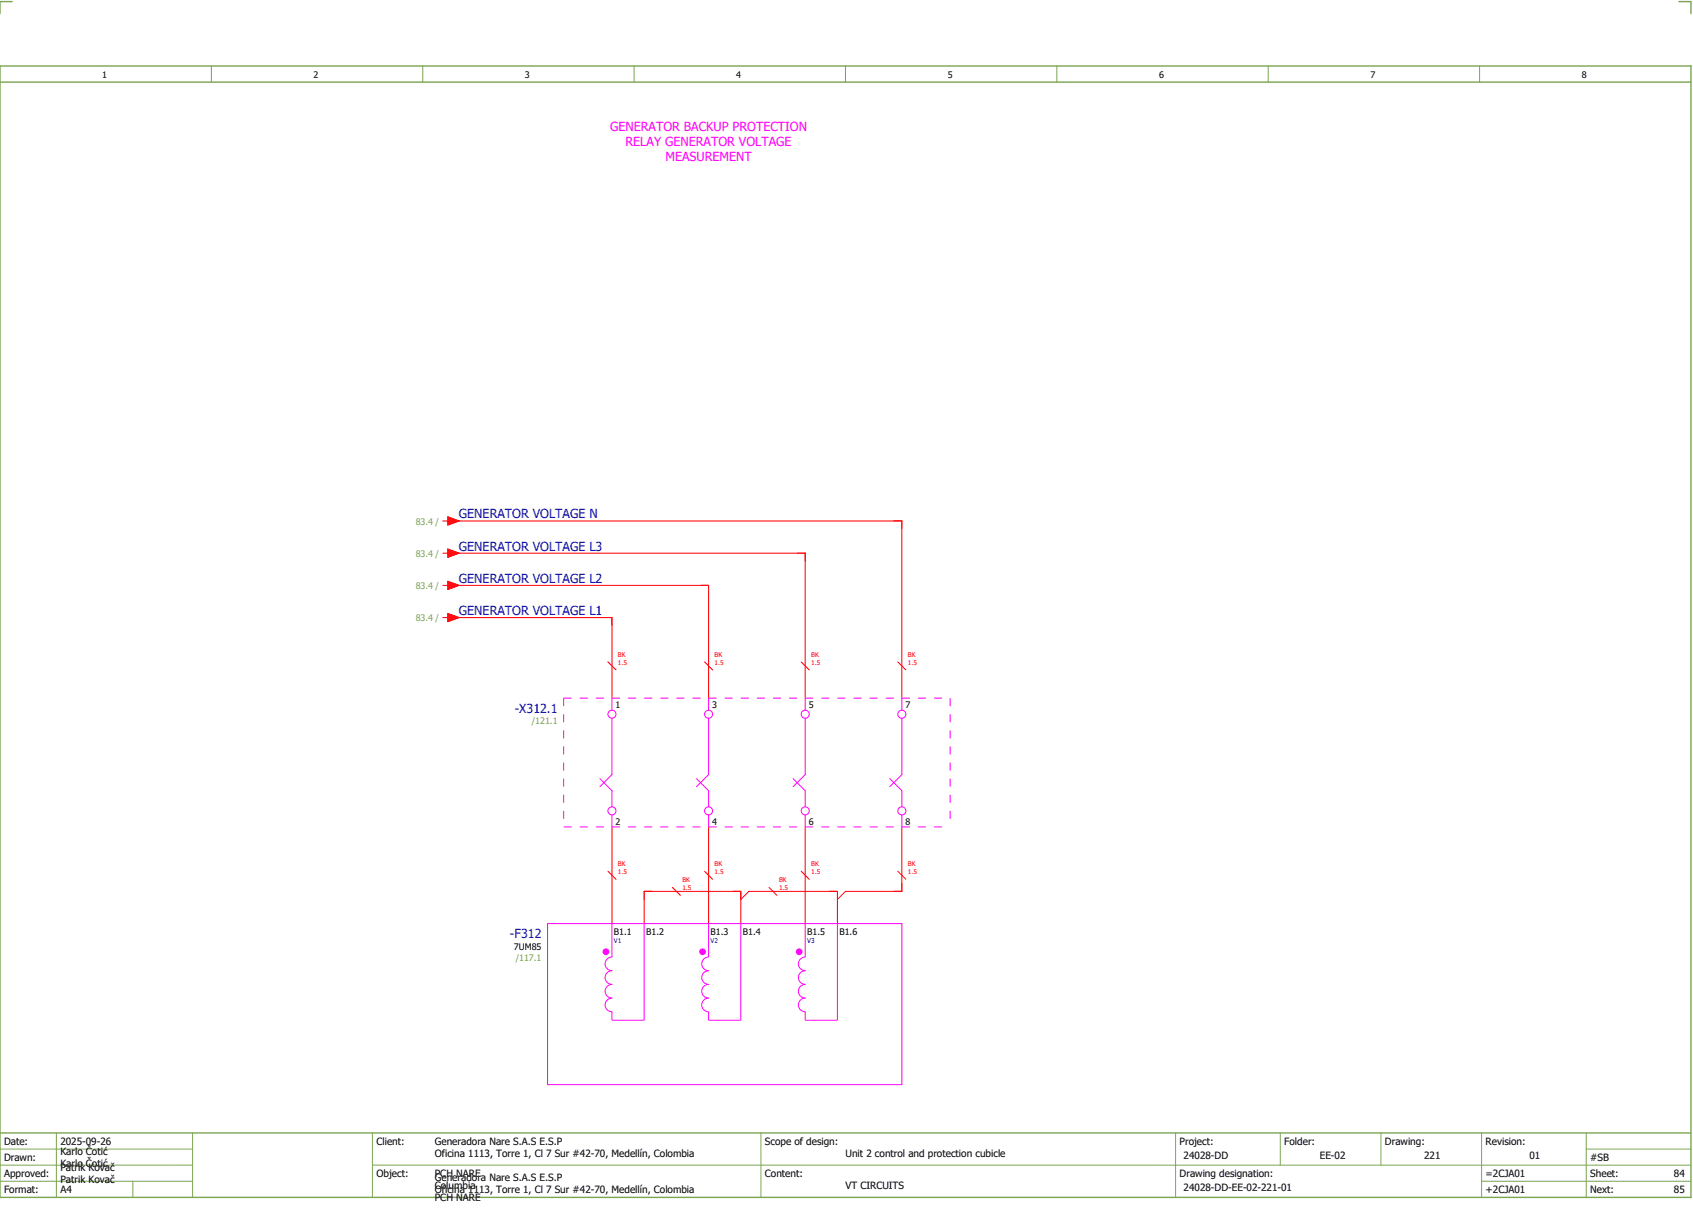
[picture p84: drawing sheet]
<svg xmlns="http://www.w3.org/2000/svg" width="421mm" height="301mm" viewBox="0 0 421 301" stroke-linecap="round" stroke-linejoin="round" font-family="sans-serif">
<defs><g id="words">
<g font-size="3.1" fill="#f0f">
<text x="151.5" y="32.5">GENERATOR BACKUP PROTECTION</text>
<text x="155.4" y="36.3">RELAY GENERATOR VOLTAGE</text>
<text x="165.3" y="40">MEASUREMENT</text>
</g>
<g font-size="3.1" fill="#00f">
<text x="114" y="128.8">GENERATOR VOLTAGE N</text>
<text x="114" y="136.8">GENERATOR VOLTAGE L3</text>
<text x="114" y="144.8">GENERATOR VOLTAGE L2</text>
<text x="114" y="152.8">GENERATOR VOLTAGE L1</text>
<text x="127.8" y="177">-X312.1</text>
<text x="126.7" y="233">-F312</text>
</g>
<g font-size="2.5">
<text x="1" y="284.4">Date:</text>
<text x="15" y="286.9">Karlo Čotić</text>
<text x="15" y="284.4">2025-09-26</text>
<text x="93.5" y="284.4">Client:</text>
<text x="108" y="284.4">Generadora Nare S.A.S E.S.P</text>
<text x="108" y="287.4">Oficina 1113, Torre 1, Cl 7 Sur #42-70, Medellín, Colombia</text>
<text x="190" y="284.4">Scope of design:</text>
<text x="210" y="287.4">Unit 2 control and protection cubicle</text>
<text x="293" y="284.4">Project:</text>
<text x="294" y="287.9">24028-DD</text>
<text x="319" y="284.4">Folder:</text>
<text x="327.8" y="287.9">EE-02</text>
<text x="344" y="284.4">Drawing:</text>
<text x="353.7" y="287.9">221</text>
<text x="369" y="284.4">Revision:</text>
<text x="379.9" y="287.9">01</text>
<text x="1" y="288.4">Drawn:</text>
<text x="1" y="292.4">Approved:</text>
<text x="15" y="289.9">Karlo Čotić</text>
<text x="15" y="290.9">Patrik Kovač</text>
<text x="15" y="293.9">Patrik Kovač</text>
<text x="93.5" y="292.4">Object:</text>
<text x="108" y="293.4">Generadora Nare S.A.S E.S.P</text>
<text x="108" y="292.4">PCH NARE</text>
<text x="190" y="292.4">Content:</text>
<text x="293" y="292.4">Drawing designation:</text>
<text x="369" y="292.4">=2CJA01</text>
<text x="395" y="292.4">Sheet:</text>
<text x="395" y="288.4">#SB</text>
<text x="415.8" y="292.4">84</text>
<text x="1" y="296.4">Format:</text>
<text x="15" y="296.4">A4</text>
<text x="108" y="296.4">Oficina 1113, Torre 1, Cl 7 Sur #42-70, Medellín, Colombia</text>
<text x="108" y="295.4">Columbia</text>
<text x="108" y="298.4">PCH NARE</text>
<text x="210" y="295.4">VT CIRCUITS</text>
<text x="294" y="295.9">24028-DD-EE-02-221-01</text>
<text x="369" y="296.4">+2CJA01</text>
<text x="395" y="296.4">Next:</text>
<text x="415.8" y="296.4">85</text>
</g>
<g font-size="2.2">
<text x="25.4" y="19.4">1</text>
<text x="77.9" y="19.4">2</text>
<text x="130.4" y="19.4">3</text>
<text x="182.9" y="19.4">4</text>
<text x="235.4" y="19.4">5</text>
<text x="287.9" y="19.4">6</text>
<text x="340.4" y="19.4">7</text>
<text x="392.9" y="19.4">8</text>
<text x="152.9" y="175.9">1</text>
<text x="176.9" y="175.9">3</text>
<text x="200.9" y="175.9">5</text>
<text x="224.9" y="175.9">7</text>
<text x="152.9" y="204.9">2</text>
<text x="176.9" y="204.9">4</text>
<text x="200.9" y="204.9">6</text>
<text x="224.9" y="204.9">8</text>
<text x="152.5" y="232.1">B1.1</text>
<text x="160.5" y="232.1">B1.2</text>
<text x="176.5" y="232.1">B1.3</text>
<text x="184.5" y="232.1">B1.4</text>
<text x="200.5" y="232.1">B1.5</text>
<text x="208.5" y="232.1">B1.6</text>
<text x="127.6" y="235.9">7UM85</text>
</g>
<g font-size="2.2" fill="#7ca552">
<text x="103.3" y="130.3">83.4 /</text>
<text x="103.3" y="138.3">83.4 /</text>
<text x="103.3" y="146.3">83.4 /</text>
<text x="103.3" y="154.3">83.4 /</text>
<text x="132.1" y="179.9">/121.1</text>
<text x="128.1" y="238.6">/117.1</text>
</g>
<g font-size="1.6" fill="#f00">
<text x="153.5" y="165.1">1.5</text>
<text x="153.5" y="163.1">BK</text>
<text x="177.5" y="165.1">1.5</text>
<text x="177.5" y="163.1">BK</text>
<text x="201.5" y="165.1">1.5</text>
<text x="201.5" y="163.1">BK</text>
<text x="225.5" y="165.1">1.5</text>
<text x="225.5" y="163.1">BK</text>
<text x="153.5" y="215.1">BK</text>
<text x="177.5" y="215.1">BK</text>
<text x="201.5" y="215.1">BK</text>
<text x="225.5" y="215.1">BK</text>
<text x="153.5" y="217.1">1.5</text>
<text x="169.5" y="221.1">1.5</text>
<text x="169.5" y="219.1">BK</text>
<text x="177.5" y="217.1">1.5</text>
<text x="193.5" y="221.1">1.5</text>
<text x="193.5" y="219.1">BK</text>
<text x="201.5" y="217.1">1.5</text>
<text x="225.5" y="217.1">1.5</text>
</g>
<g font-size="1.6" fill="#00f">
<text x="152.5" y="234.2">V1</text>
<text x="176.5" y="234.2">V2</text>
<text x="200.5" y="234.2">V3</text>
</g>
</g></defs>
<path d="M0 16.4h420v281h-420zM3 .4h-3v3M417 .4h3v3M0 20.4h420M0 281.4h420" fill="none" stroke="#7ca552" stroke-width=".35"/>
<g fill="none" stroke="#7ca552" stroke-width=".25">
<path d="M52.5 16.4v4M105 16.4v4M157.5 16.4v4M210 16.4v4M262.5 16.4v4M315 16.4v4M367.5 16.4v4M0 285.4h47.8M0 293.4h47.8M14 281.4v16M33 293.4v4M47.8 281.4v16"/>
<path d="M47.8 289.4h-47.8M92.5 281.4v16M92.5 289.4h327.5M189 281.4v16M292 281.4v15.8M318 281.4v8M343 281.4v8M368 281.4v15.8M368 293.4h52M394 285.4h26M394 281.4v15.8"/>
</g>
<g fill="none" stroke="#f00" stroke-width=".25">
<path d="M112 137.4h88v36M112 129.4h112v44M112 153.4h40v20M112 145.4h64v28M151 216.4l2 2M152 205.4v24M175 216.4l2 2M176 205.4v24M199 216.4l2 2M200 205.4v24M223 216.4l2 2M224 205.4v16h-14l-2 2"/>
<path d="M160 229.4v-8h24v8M167 220.4l2 2M184 223.4l2-2h22v8M191 220.4l2 2"/>
</g>
<g fill="none" stroke="#f0f" stroke-width=".25">
<path d="M152 173.4v3M152 178.4v14l-3 3M176 173.4v3M176 178.4v14l-3 3M200 173.4v3M200 178.4v14l-3 3M224 173.4v3M224 178.4v14l-3 3M149 193.4l3 3v4M173 193.4l3 3v4M197 193.4l3 3v4M221 193.4l3 3v4"/>
<path d="M152 202.4v3M176 202.4v3M200 202.4v3M224 202.4v3M136 229.4h88v40h-88z"/>
<circle cx="152" cy="177.4" r="1"/>
<circle cx="176" cy="177.4" r="1"/>
<circle cx="200" cy="177.4" r="1"/>
<circle cx="224" cy="177.4" r="1"/>
<circle cx="152" cy="201.4" r="1"/>
<circle cx="176" cy="201.4" r="1"/>
<circle cx="200" cy="201.4" r="1"/>
<circle cx="224" cy="201.4" r="1"/>
</g>
<circle cx="150.5" cy="236.4" r=".83" fill="#f0f"/>
<path d="M152 229.4v8.3a1.7 1.7 0 0 0-1.7 1.7 1.7 1.7 0 0 0 1.7 1.7 1.7 1.7 0 0 0-1.7 1.7 1.7 1.7 0 0 0 1.7 1.7 1.7 1.7 0 0 0-1.7 1.7 1.7 1.7 0 0 0 1.7 1.7 1.7 1.7 0 0 0-1.7 1.7 1.7 1.7 0 0 0 1.7 1.7v2.1h8v-24" fill="none" stroke="#f0f" stroke-width=".25"/>
<circle cx="174.5" cy="236.4" r=".83" fill="#f0f"/>
<path d="M176 229.4v8.3a1.7 1.7 0 0 0-1.7 1.7 1.7 1.7 0 0 0 1.7 1.7 1.7 1.7 0 0 0-1.7 1.7 1.7 1.7 0 0 0 1.7 1.7 1.7 1.7 0 0 0-1.7 1.7 1.7 1.7 0 0 0 1.7 1.7 1.7 1.7 0 0 0-1.7 1.7 1.7 1.7 0 0 0 1.7 1.7v2.1h8v-24" fill="none" stroke="#f0f" stroke-width=".25"/>
<circle cx="198.5" cy="236.4" r=".83" fill="#f0f"/>
<path d="M200 229.4v8.3a1.7 1.7 0 0 0-1.7 1.7 1.7 1.7 0 0 0 1.7 1.7 1.7 1.7 0 0 0-1.7 1.7 1.7 1.7 0 0 0 1.7 1.7 1.7 1.7 0 0 0-1.7 1.7 1.7 1.7 0 0 0 1.7 1.7 1.7 1.7 0 0 0-1.7 1.7 1.7 1.7 0 0 0 1.7 1.7v2.1h8v-24" fill="none" stroke="#f0f" stroke-width=".25"/>
<path d="M140 173.4h96M140 173.4v32M236 173.4v32M140 205.4h96" fill="none" stroke="#f0f" stroke-width=".25" stroke-dasharray="2 2" stroke-linecap="butt"/>
<path d="M110 137.4h1.2M110 129.4h1.2M111.2 128.4l2.8 1-2.8 1zM111.2 136.4l2.8 1-2.8 1zM110 153.4h1.2M110 145.4h1.2M111.2 152.4l2.8 1-2.8 1zM111.2 144.4l2.8 1-2.8 1zM151 164.4l2 2M175 164.4l2 2M199 164.4l2 2M223 164.4l2 2" fill="none" stroke="#f00" stroke-width=".25"/>
<g fill="#f00" stroke="#f00" stroke-width=".25">
<path d="M111.2 152.4l2.8 1-2.8 1z"/>
<path d="M111.2 144.4l2.8 1-2.8 1z"/>
<path d="M111.2 136.4l2.8 1-2.8 1z"/>
<path d="M111.2 128.4l2.8 1-2.8 1z"/>
</g>
<use href="#words"/>
</svg>
